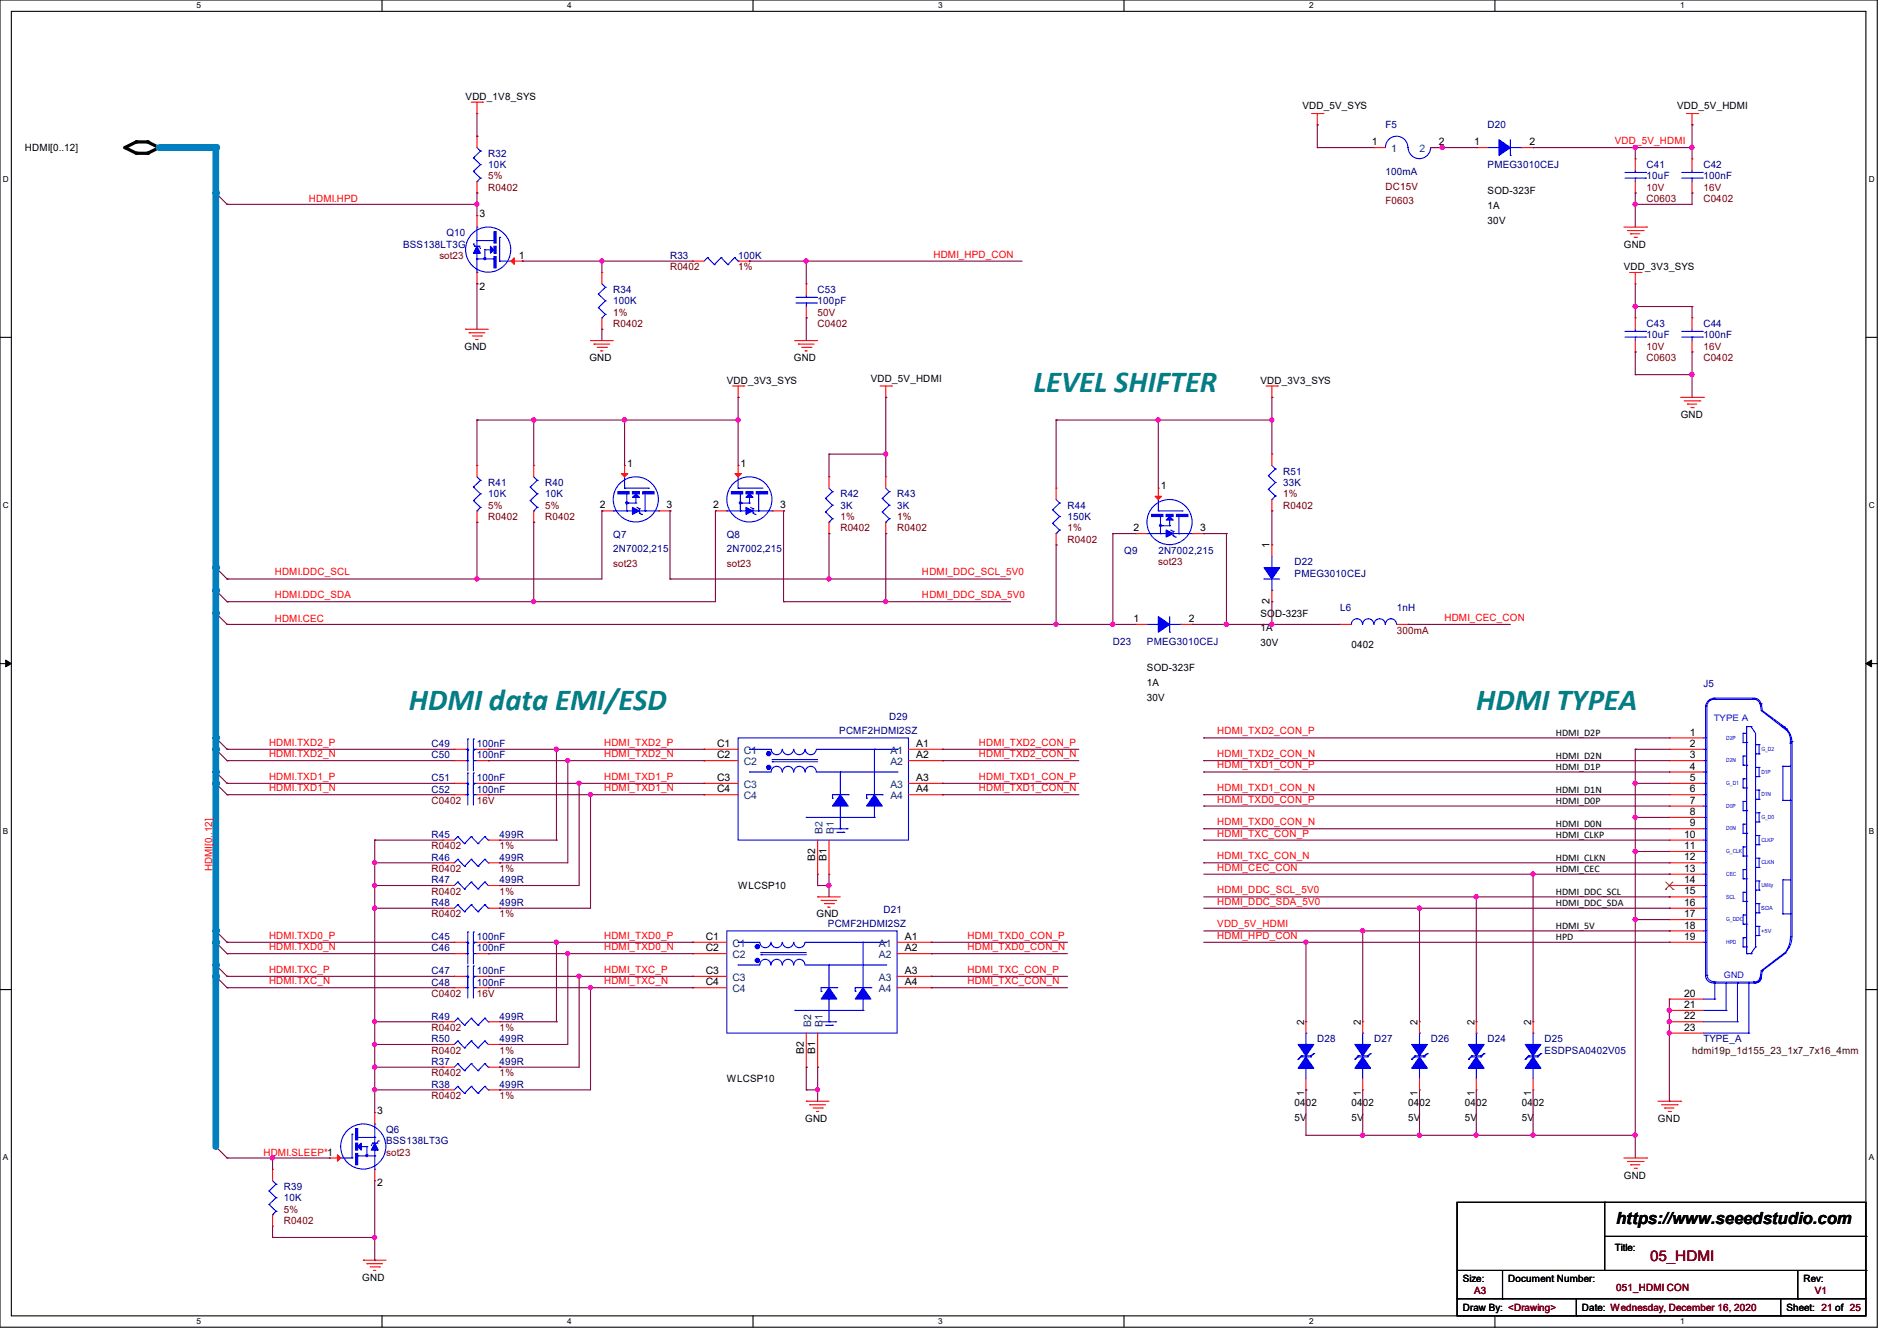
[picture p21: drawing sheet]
<svg xmlns="http://www.w3.org/2000/svg" width="297mm" height="210mm" viewBox="0 0 297 210" stroke-linecap="round" stroke-linejoin="round" font-family="sans-serif">
<defs><g id="words">
<g font-size="4.8" fill="#008080">
<text x="161.8" y="61.5">LEVEL SHIFTER</text>
<text x="64" y="111.3">HDMI data EMI/ESD</text>
<text x="231.1" y="111.3">HDMI TYPEA</text>
</g>
<text font-size="2.6" x="253" y="191.8">https://www.seeedstudio.com</text>
<text font-size="2.3" fill="#800000" x="258.4" y="197.5">05_HDMI</text>
<g font-size="1.6">
<text x="72.9" y="15.7">VDD_1V8_SYS</text>
<text x="203.9" y="17.1">VDD_5V_SYS</text>
<text x="262.6" y="17.1">VDD_5V_HDMI</text>
<text x="3.9" y="23.7">HDMI[0..12]</text>
<text x="214.8" y="22.7">1</text>
<text x="225.3" y="22.7">2</text>
<text x="230.8" y="22.7">1</text>
<text x="239.5" y="22.7">2</text>
<text x="75.1" y="34">3</text>
<text x="232.9" y="30.4">SOD-323F</text>
<text x="232.9" y="32.7">1A</text>
<text x="232.9" y="35.1">30V</text>
<text x="81.2" y="40.5">1</text>
<text x="254.3" y="38.8">GND</text>
<text x="75.1" y="45.3">2</text>
<text x="254.3" y="42.3">VDD_3V3_SYS</text>
<text x="72.7" y="54.8">GND</text>
<text x="92.3" y="56.6">GND</text>
<text x="124.3" y="56.6">GND</text>
<text x="136.4" y="59.8">VDD_5V_HDMI</text>
<text x="113.8" y="60.1">VDD_3V3_SYS</text>
<text x="197.4" y="60.1">VDD_3V3_SYS</text>
<text x="263.1" y="65.4">GND</text>
<text x="98.2" y="73.1">1</text>
<text x="115.9" y="73.1">1</text>
<text x="181.7" y="76.6">1</text>
<text x="93.9" y="79.6">2</text>
<text x="104.3" y="79.6">3</text>
<text x="111.7" y="79.6">2</text>
<text x="122.1" y="79.6">3</text>
<text x="177.5" y="83.2">2</text>
<text x="187.9" y="83.2">3</text>
<text x="198.8" y="85.9" transform="rotate(-90 198.8 85.9)">1</text>
<text x="198.8" y="94.6" transform="rotate(-90 198.8 94.6)">2</text>
<text x="177.5" y="97.4">1</text>
<text x="186.1" y="97.4">2</text>
<text x="197.4" y="96.6">SOD-323F</text>
<text x="197.4" y="98.9">1A</text>
<text x="197.4" y="101.2">30V</text>
<text x="211.6" y="101.6">0402</text>
<text x="179.6" y="105.1">SOD-323F</text>
<text x="179.6" y="107.4">1A</text>
<text x="179.6" y="109.7">30V</text>
<text x="112.3" y="117">C1</text>
<text x="112.3" y="118.7">C2</text>
<text x="143.5" y="117">A1</text>
<text x="143.5" y="118.7">A2</text>
<text x="243.6" y="115.3">HDMI_D2P</text>
<text x="243.6" y="118.8">HDMI_D2N</text>
<text x="264.6" y="115.2">1</text>
<text x="264.6" y="117">2</text>
<text x="264.6" y="118.7">3</text>
<text x="112.3" y="122.3">C3</text>
<text x="112.3" y="124.1">C4</text>
<text x="143.5" y="122.3">A3</text>
<text x="143.5" y="124.1">A4</text>
<text x="243.6" y="124.2">HDMI_D1N</text>
<text x="243.6" y="125.9">HDMI_D0P</text>
<text x="243.6" y="120.6">HDMI_D1P</text>
<text x="264.6" y="120.5">4</text>
<text x="264.6" y="122.3">5</text>
<text x="264.6" y="124.1">6</text>
<text x="264.6" y="125.9">7</text>
<text x="243.6" y="131.3">HDMI_CLKP</text>
<text x="243.6" y="129.5">HDMI_D0N</text>
<text x="263.7" y="131.2">10</text>
<text x="264.6" y="127.6">8</text>
<text x="264.6" y="129.4">9</text>
<text x="127.6" y="134.8" transform="rotate(-90 127.6 134.8)">B2</text>
<text x="129.4" y="134.8" transform="rotate(-90 129.4 134.8)">B1</text>
<text x="243.6" y="134.8">HDMI_CLKN</text>
<text x="243.6" y="136.6">HDMI_CEC</text>
<text x="263.7" y="133">11</text>
<text x="263.7" y="134.7">12</text>
<text x="263.7" y="136.5">13</text>
<text x="115.6" y="139.2">WLCSP10</text>
<text x="127.8" y="143.7">GND</text>
<text x="243.6" y="140.2">HDMI_DDC_SCL</text>
<text x="243.6" y="141.9">HDMI_DDC_SDA</text>
<text x="263.7" y="138.3">14</text>
<text x="263.7" y="140.1">15</text>
<text x="263.7" y="141.9">16</text>
<text x="263.7" y="143.6">17</text>
<text x="110.5" y="147.2">C1</text>
<text x="110.5" y="149">C2</text>
<text x="141.7" y="147.2">A1</text>
<text x="141.7" y="149">A2</text>
<text x="243.6" y="147.3">HPD</text>
<text x="243.6" y="145.5">HDMI_5V</text>
<text x="263.7" y="145.4">18</text>
<text x="263.7" y="147.2">19</text>
<text x="110.5" y="152.5">C3</text>
<text x="110.5" y="154.3">C4</text>
<text x="141.7" y="152.5">A3</text>
<text x="141.7" y="154.3">A4</text>
<text x="204.2" y="160.6" transform="rotate(-90 204.2 160.6)">2</text>
<text x="213.1" y="160.6" transform="rotate(-90 213.1 160.6)">2</text>
<text x="221.9" y="160.6" transform="rotate(-90 221.9 160.6)">2</text>
<text x="230.8" y="160.6" transform="rotate(-90 230.8 160.6)">2</text>
<text x="239.7" y="160.6" transform="rotate(-90 239.7 160.6)">2</text>
<text x="263.7" y="156.1">20</text>
<text x="263.7" y="157.9">21</text>
<text x="263.7" y="159.6">22</text>
<text x="263.7" y="161.4">23</text>
<text x="125.9" y="165" transform="rotate(-90 125.9 165)">B2</text>
<text x="127.6" y="165" transform="rotate(-90 127.6 165)">B1</text>
<text x="113.8" y="169.5">WLCSP10</text>
<text x="202.7" y="173.2">0402</text>
<text x="204.2" y="171.6" transform="rotate(-90 204.2 171.6)">1</text>
<text x="211.6" y="173.2">0402</text>
<text x="213.1" y="171.6" transform="rotate(-90 213.1 171.6)">1</text>
<text x="220.5" y="173.2">0402</text>
<text x="221.9" y="171.6" transform="rotate(-90 221.9 171.6)">1</text>
<text x="229.4" y="173.2">0402</text>
<text x="230.8" y="171.6" transform="rotate(-90 230.8 171.6)">1</text>
<text x="238.3" y="173.2">0402</text>
<text x="239.7" y="171.6" transform="rotate(-90 239.7 171.6)">1</text>
<text x="59.1" y="174.4">3</text>
<text x="126.1" y="175.7">GND</text>
<text x="202.7" y="175.5">5V</text>
<text x="211.6" y="175.5">5V</text>
<text x="220.5" y="175.5">5V</text>
<text x="229.4" y="175.5">5V</text>
<text x="238.3" y="175.5">5V</text>
<text x="259.6" y="175.7">GND</text>
<text x="59.1" y="185.8">2</text>
<text x="254.3" y="184.6">GND</text>
<text x="252.8" y="196">Title:</text>
<text x="56.7" y="200.6">GND</text>
<text x="229" y="200.7">Size:</text>
<text x="236.1" y="200.7">Document Number:</text>
<text x="282.4" y="200.7">Rev:</text>
<text x="229" y="205.4">Draw By: &lt;Drawing&gt;</text>
<text x="247.7" y="205.4">Date: Wednesday, December 16, 2020</text>
<text x="279.7" y="205.4">Sheet: 21 of 25</text>
</g>
<g font-size="1.6" fill="#000080">
<text x="216.9" y="20.1">F5</text>
<text x="232.9" y="20.1">D20</text>
<text x="76.5" y="24.6">R32</text>
<text x="76.5" y="26.3">10K</text>
<text x="216.9" y="27.4">100mA</text>
<text x="232.9" y="26.3">PMEG3010CEJ</text>
<text x="257.8" y="26.3">C41</text>
<text x="257.8" y="28.1">10uF</text>
<text x="266.7" y="26.3">C42</text>
<text x="266.7" y="28.1">100nF</text>
<text x="63.1" y="38.8">BSS138LT3G</text>
<text x="69.9" y="37">Q10</text>
<text x="104.9" y="40.6">R33</text>
<text x="115.6" y="40.6">100K</text>
<text x="96" y="45.9">R34</text>
<text x="96" y="47.7">100K</text>
<text x="128" y="45.9">C53</text>
<text x="128" y="47.7">100pF</text>
<text x="257.8" y="51.2">C43</text>
<text x="257.8" y="53">10uF</text>
<text x="266.7" y="51.2">C44</text>
<text x="266.7" y="53">100nF</text>
<text x="76.5" y="76.1">R41</text>
<text x="76.5" y="77.9">10K</text>
<text x="85.3" y="76.1">R40</text>
<text x="85.3" y="77.9">10K</text>
<text x="131.6" y="77.9">R42</text>
<text x="140.5" y="77.9">R43</text>
<text x="200.9" y="74.3">R51</text>
<text x="200.9" y="76.1">33K</text>
<text x="131.6" y="79.7">3K</text>
<text x="140.5" y="79.7">3K</text>
<text x="167.1" y="79.7">R44</text>
<text x="167.1" y="81.4">150K</text>
<text x="96" y="84.3">Q7</text>
<text x="96" y="86.4">2N7002,215</text>
<text x="113.8" y="84.3">Q8</text>
<text x="113.8" y="86.4">2N7002,215</text>
<text x="176" y="86.8">Q9</text>
<text x="181.4" y="86.8">2N7002,215</text>
<text x="202.7" y="88.6">D22</text>
<text x="202.7" y="90.3">PMEG3010CEJ</text>
<text x="209.8" y="95.7">L6</text>
<text x="218.7" y="95.7">1nH</text>
<text x="174.2" y="101">D23</text>
<text x="179.6" y="101">PMEG3010CEJ</text>
<text x="266.7" y="107.6">J5</text>
<text x="139.2" y="112.7">D29</text>
<text x="67.6" y="117">C49</text>
<text x="67.6" y="118.8">C50</text>
<text x="74.7" y="117">100nF</text>
<text x="74.7" y="118.8">100nF</text>
<text x="131.4" y="114.9">PCMF2HDMI2SZ</text>
<text x="67.6" y="122.3">C51</text>
<text x="67.6" y="124.1">C52</text>
<text x="74.7" y="122.3">100nF</text>
<text x="74.7" y="124.1">100nF</text>
<text x="67.6" y="131.2">R45</text>
<text x="78.2" y="131.2">499R</text>
<text x="67.6" y="134.8">R46</text>
<text x="78.2" y="134.8">499R</text>
<text x="67.6" y="138.3">R47</text>
<text x="67.6" y="141.9">R48</text>
<text x="78.2" y="138.3">499R</text>
<text x="78.2" y="141.9">499R</text>
<text x="138.3" y="143">D21</text>
<text x="67.6" y="149">C46</text>
<text x="67.6" y="147.2">C45</text>
<text x="74.7" y="149">100nF</text>
<text x="74.7" y="147.2">100nF</text>
<text x="129.6" y="145.1">PCMF2HDMI2SZ</text>
<text x="67.6" y="154.3">C48</text>
<text x="67.6" y="152.6">C47</text>
<text x="74.7" y="154.3">100nF</text>
<text x="74.7" y="152.6">100nF</text>
<text x="67.6" y="159.7">R49</text>
<text x="78.2" y="159.7">499R</text>
<text x="67.6" y="163.2">R50</text>
<text x="67.6" y="166.8">R37</text>
<text x="78.2" y="163.2">499R</text>
<text x="78.2" y="166.8">499R</text>
<text x="206.2" y="163.2">D28</text>
<text x="215.1" y="163.2">D27</text>
<text x="224" y="163.2">D26</text>
<text x="232.9" y="163.2">D24</text>
<text x="241.8" y="163.2">D25</text>
<text x="241.8" y="165">ESDPSA0402V05</text>
<text x="266.7" y="163.2">TYPE_A</text>
<text x="67.6" y="170.3">R38</text>
<text x="78.2" y="170.3">499R</text>
<text x="60.5" y="177.5">Q6</text>
<text x="60.5" y="179.2">BSS138LT3G</text>
<text x="44.4" y="186.3">R39</text>
<text x="44.4" y="188.1">10K</text>
</g>
<g font-size="1.6" fill="#004080">
<text x="217.8" y="23.8">1</text>
<text x="222.2" y="23.8">2</text>
<text x="116.5" y="118.1">C1</text>
<text x="116.5" y="119.8">C2</text>
<text x="139.4" y="118.1">A1</text>
<text x="139.4" y="119.8">A2</text>
<text x="116.5" y="123.4">C3</text>
<text x="116.5" y="125.2">C4</text>
<text x="139.4" y="123.4">A3</text>
<text x="139.4" y="125.2">A4</text>
<text x="128.8" y="130.7" transform="rotate(-90 128.8 130.7)">B2</text>
<text x="130.6" y="130.7" transform="rotate(-90 130.6 130.7)">B1</text>
<text x="114.7" y="148.3">C1</text>
<text x="137.6" y="148.3">A1</text>
<text x="114.7" y="150.1">C2</text>
<text x="114.7" y="153.6">C3</text>
<text x="114.7" y="155.4">C4</text>
<text x="137.6" y="150.1">A2</text>
<text x="137.6" y="153.6">A3</text>
<text x="137.6" y="155.4">A4</text>
<text x="127" y="160.9" transform="rotate(-90 127 160.9)">B2</text>
<text x="128.8" y="160.9" transform="rotate(-90 128.8 160.9)">B1</text>
</g>
<g font-size="1.6" fill="#f00">
<text x="252.8" y="22.6">VDD_5V_HDMI</text>
<text x="48.3" y="31.7">HDMI.HPD</text>
<text x="146.1" y="40.3">HDMI_HPD_CON</text>
<text x="43" y="90.1">HDMI.DDC_SCL</text>
<text x="43" y="93.7">HDMI.DDC_SDA</text>
<text x="144.4" y="90.1">HDMI_DDC_SCL_5V0</text>
<text x="144.4" y="93.7">HDMI_DDC_SDA_5V0</text>
<text x="43" y="97.4">HDMI.CEC</text>
<text x="226.1" y="97.2">HDMI_CEC_CON</text>
<text x="42.1" y="116.8">HDMI.TXD2_P</text>
<text x="42.1" y="118.6">HDMI.TXD2_N</text>
<text x="94.6" y="116.8">HDMI_TXD2_P</text>
<text x="94.6" y="118.6">HDMI_TXD2_N</text>
<text x="153.2" y="116.8">HDMI_TXD2_CON_P</text>
<text x="153.2" y="118.6">HDMI_TXD2_CON_N</text>
<text x="190.6" y="115">HDMI_TXD2_CON_P</text>
<text x="190.6" y="118.6">HDMI_TXD2_CON_N</text>
<text x="42.1" y="122.1">HDMI.TXD1_P</text>
<text x="42.1" y="123.9">HDMI.TXD1_N</text>
<text x="94.6" y="122.1">HDMI_TXD1_P</text>
<text x="94.6" y="123.9">HDMI_TXD1_N</text>
<text x="153.2" y="122.1">HDMI_TXD1_CON_P</text>
<text x="153.2" y="123.9">HDMI_TXD1_CON_N</text>
<text x="190.6" y="120.4">HDMI_TXD1_CON_P</text>
<text x="190.6" y="123.9">HDMI_TXD1_CON_N</text>
<text x="190.6" y="125.7">HDMI_TXD0_CON_P</text>
<text x="190.6" y="129.2">HDMI_TXD0_CON_N</text>
<text x="190.6" y="131">HDMI_TXC_CON_P</text>
<text x="33.2" y="136.4" transform="rotate(-90 33.2 136.4)">HDMI[0..12]</text>
<text x="190.6" y="134.6">HDMI_TXC_CON_N</text>
<text x="190.6" y="136.4">HDMI_CEC_CON</text>
<text x="190.6" y="139.9">HDMI_DDC_SCL_5V0</text>
<text x="190.6" y="141.7">HDMI_DDC_SDA_5V0</text>
<text x="42.1" y="147">HDMI.TXD0_P</text>
<text x="42.1" y="148.8">HDMI.TXD0_N</text>
<text x="94.6" y="147">HDMI_TXD0_P</text>
<text x="94.6" y="148.8">HDMI_TXD0_N</text>
<text x="151.5" y="147">HDMI_TXD0_CON_P</text>
<text x="151.5" y="148.8">HDMI_TXD0_CON_N</text>
<text x="190.6" y="145.2">VDD_5V_HDMI</text>
<text x="190.6" y="147">HDMI_HPD_CON</text>
<text x="42.1" y="152.4">HDMI.TXC_P</text>
<text x="42.1" y="154.1">HDMI.TXC_N</text>
<text x="94.6" y="152.4">HDMI_TXC_P</text>
<text x="94.6" y="154.1">HDMI_TXC_N</text>
<text x="151.5" y="152.4">HDMI_TXC_CON_P</text>
<text x="151.5" y="154.1">HDMI_TXC_CON_N</text>
<text x="41.2" y="181">HDMI.SLEEP*1</text>
</g>
<g font-size="1.6" fill="#800000">
<text x="76.5" y="28.1">5%</text>
<text x="76.5" y="29.9">R0402</text>
<text x="216.9" y="29.7">DC15V</text>
<text x="257.8" y="29.9">10V</text>
<text x="266.7" y="29.9">16V</text>
<text x="216.9" y="32">F0603</text>
<text x="257.8" y="31.7">C0603</text>
<text x="266.7" y="31.7">C0402</text>
<text x="68.8" y="40.6">sot23</text>
<text x="104.9" y="42.3">R0402</text>
<text x="115.6" y="42.3">1%</text>
<text x="96" y="49.4">1%</text>
<text x="96" y="51.2">R0402</text>
<text x="128" y="51.2">C0402</text>
<text x="128" y="49.4">50V</text>
<text x="257.8" y="56.6">C0603</text>
<text x="257.8" y="54.8">10V</text>
<text x="266.7" y="56.6">C0402</text>
<text x="266.7" y="54.8">16V</text>
<text x="200.9" y="77.9">1%</text>
<text x="76.5" y="79.7">5%</text>
<text x="76.5" y="81.4">R0402</text>
<text x="85.3" y="79.7">5%</text>
<text x="85.3" y="81.4">R0402</text>
<text x="131.6" y="81.4">1%</text>
<text x="131.6" y="83.2">R0402</text>
<text x="140.5" y="81.4">1%</text>
<text x="140.5" y="83.2">R0402</text>
<text x="167.1" y="83.2">1%</text>
<text x="200.9" y="79.7">R0402</text>
<text x="96" y="88.7">sot23</text>
<text x="113.8" y="88.7">sot23</text>
<text x="167.1" y="85">R0402</text>
<text x="181.4" y="88.6">sot23</text>
<text x="218.7" y="99.2">300mA</text>
<text x="67.6" y="125.9">C0402</text>
<text x="74.7" y="125.9">16V</text>
<text x="67.6" y="133">R0402</text>
<text x="67.6" y="136.6">R0402</text>
<text x="78.2" y="133">1%</text>
<text x="78.2" y="136.6">1%</text>
<text x="67.6" y="140.1">R0402</text>
<text x="67.6" y="143.7">R0402</text>
<text x="78.2" y="140.1">1%</text>
<text x="78.2" y="143.7">1%</text>
<text x="67.6" y="161.5">R0402</text>
<text x="67.6" y="156.1">C0402</text>
<text x="74.7" y="156.1">16V</text>
<text x="78.2" y="161.5">1%</text>
<text x="67.6" y="165">R0402</text>
<text x="78.2" y="165">1%</text>
<text x="67.6" y="172.1">R0402</text>
<text x="67.6" y="168.6">R0402</text>
<text x="78.2" y="172.1">1%</text>
<text x="78.2" y="168.6">1%</text>
<text x="60.5" y="181">sot23</text>
<text x="44.4" y="189.9">5%</text>
<text x="44.4" y="191.7">R0402</text>
<text x="230.8" y="202.7">A3</text>
<text x="253" y="202.2">051_HDMI CON</text>
<text x="284.1" y="202.7">V1</text>
</g>
<text font-size="1.6" fill="#400000" x="264.9" y="165">hdmi19p_1d155_23_1x7_7x16_4mm</text>
<g font-size="1.4" fill="#00f">
<text x="268.3" y="113">TYPE A</text>
<text x="269.9" y="153.2">GND</text>
</g>
<g font-size="1.3">
<text x="30.8" y="1.3">5</text>
<text x="88.8" y="1.3">4</text>
<text x="146.9" y="1.3">3</text>
<text x="205" y="1.3">2</text>
<text x="263.1" y="1.3">1</text>
<text x=".5" y="28.4">D</text>
<text x="292.6" y="28.4">D</text>
<text x=".5" y="79.5">C</text>
<text x="292.6" y="79.5">C</text>
<text x=".5" y="130.6">B</text>
<text x="292.6" y="130.6">B</text>
<text x=".5" y="181.7">A</text>
<text x="292.6" y="181.7">A</text>
<text x="30.8" y="207.4">5</text>
<text x="88.8" y="207.4">4</text>
<text x="146.9" y="207.4">3</text>
<text x="205" y="207.4">2</text>
<text x="263.1" y="207.4">1</text>
</g>
<g font-size=".9" fill="#00f">
<text x="270.3" y="115.8">D2P</text>
<text x="270.3" y="119.4">D2N</text>
<text x="275.8" y="117.6">G_D2</text>
<text x="270.3" y="122.9">G_D1</text>
<text x="275.8" y="124.7">D1N</text>
<text x="275.8" y="121.2">D1P</text>
<text x="270.3" y="126.5">D0P</text>
<text x="270.3" y="130">D0N</text>
<text x="275.8" y="128.3">G_D0</text>
<text x="275.8" y="131.8">CLKP</text>
<text x="270.3" y="133.6">G_CLK</text>
<text x="270.3" y="137.2">CEC</text>
<text x="275.8" y="135.4">CLKN</text>
<text x="270.3" y="140.7">SCL</text>
<text x="275.8" y="142.5">SDA</text>
<text x="275.8" y="138.9">Utility</text>
<text x="270.3" y="144.3">G_DDC</text>
<text x="270.3" y="147.8">HPD</text>
<text x="275.8" y="146">+5V</text>
</g>
</g></defs>
<path d="M0 0h293.9v207.9h-293.9zM1.8 1.8h290.3v204.3h-290.3z" fill="none" stroke="#000" stroke-width=".17"/>
<g fill="#fff">
<path d="M30.8 .2h.7v1.4h-.7z"/>
<path d="M30.8 206.2h.7v1.4h-.7z"/>
</g>
<path d="M59.8 0v1.8M59.8 206.1v1.8" fill="none" stroke="#000" stroke-width=".17"/>
<g fill="#fff">
<path d="M88.8 .2h.7v1.4h-.7z"/>
<path d="M88.8 206.2h.7v1.4h-.7z"/>
</g>
<path d="M117.9 0v1.8M117.9 206.1v1.8" fill="none" stroke="#000" stroke-width=".17"/>
<g fill="#fff">
<path d="M146.9 .2h.7v1.4h-.7z"/>
<path d="M146.9 206.2h.7v1.4h-.7z"/>
</g>
<path d="M176 0v1.8M176 206.1v1.8" fill="none" stroke="#000" stroke-width=".17"/>
<g fill="#fff">
<path d="M205 .2h.7v1.4h-.7z"/>
<path d="M205 206.2h.7v1.4h-.7z"/>
</g>
<path d="M234.1 0v1.8M234.1 206.1v1.8" fill="none" stroke="#000" stroke-width=".17"/>
<g fill="#fff">
<path d="M263.1 .2h.6v1.4h-.6z"/>
<path d="M263.1 206.2h.6v1.4h-.6z"/>
<path d="M.5 27.3h.9v1.4h-.9z"/>
<path d="M292.6 27.3h.9v1.4h-.9z"/>
<path d="M.5 78.4h.9v1.4h-.9z"/>
<path d="M292.6 78.4h.9v1.4h-.9z"/>
</g>
<path d="M0 52.8h1.8M292.1 52.8h1.8" fill="none" stroke="#000" stroke-width=".17"/>
<g fill="#fff">
<path d="M.5 129.5h.8v1.4h-.8z"/>
<path d="M292.6 129.5h.8v1.4h-.8z"/>
</g>
<path d="M0 103.9h1.8M292.1 103.9h1.8" fill="none" stroke="#000" stroke-width=".17"/>
<path d="M.9 103.4l.9 .5-.9 .5zM292.1 103.9l.9-.5v1z" fill="#000" stroke="#000" stroke-width=".16"/>
<g fill="#fff">
<path d="M.5 180.5h.8v1.4h-.8z"/>
<path d="M292.6 180.5h.8v1.4h-.8z"/>
</g>
<g fill="none" stroke="#000" stroke-width=".17">
<path d="M0 155h1.8M292.1 155h1.8M228.1 188.3h64v17.8h-64zM228.1 199h64M235.2 199v4.4M251.2 188.3h.1M251.2 188.3v10.7M251.2 193.6h40.9M281.5 199v4.4M292.1 199h.1M292.1 193.6h.1M228.1 203.4h.1"/>
<path d="M228.1 203.4h64M235.2 203.4h.1M246.8 206.1h.1M246.8 203.4v2.7M278.8 206.1h.1M278.8 203.4v2.7M281.5 203.4h.1"/>
</g>
<path d="M19.6 23.1l1.7-.9h1.8l1.8 .9-1.8 .9h-1.8z" fill="none" stroke="#000" stroke-width=".51"/>
<g fill="#000">
<circle cx="19.6" cy="23.1" r=".25"/>
<circle cx="21.3" cy="22.2" r=".25"/>
<circle cx="21.3" cy="24" r=".25"/>
<circle cx="23.1" cy="22.2" r=".25"/>
<circle cx="23.1" cy="24" r=".25"/>
<circle cx="24.9" cy="23.1" r=".25"/>
</g>
<g fill="none" stroke="#f00" stroke-width=".17">
<path d="M73.8 16h1.8M74.7 17.8h.1M74.7 16v1.8M75.6 16h.1M205.4 17.8h1.7M206.2 19.6h.1M206.2 17.8v1.8M207.1 17.8h.1M264 17.8h1.8M264.9 19.6h.1M264.9 17.8v1.8M265.8 17.8h.1"/>
<path d="M74.7 21.3h.1M74.7 30.2h.1M74.7 33.8h.1M74.7 21.3v1.8M74.7 28.4v1.8M74.7 33.8v1.8M215.1 23.1h.1M215.1 23.1h1.8M224 23.1h1.8M225.8 23.1h.1M231.1 23.1h.1M231.1 23.1h1.8"/>
<path d="M238.3 23.1h1.7M240 23.1h.1M254.3 35.6h3.5M254.8 36.1h2.5M255.3 36.6h.1M255.3 36.6h1.5M255.9 37.2h.3M256 24.9h.1M256 30.2h.1M256 24.9v1.8M256 28.4v1.8M256.2 37.2h.1"/>
<path d="M257.3 36.1h.1M257.8 35.6h.1M264.9 24.9h.1M264.9 30.2h.1M264.9 24.9v1.8M264.9 28.4v1.8M72.9 51.6h.1M72.9 51.6h3.6M73.4 52.1h.1M73.4 52.1h2.5M74 52.6h1.4M74.5 53.2h.1"/>
<path d="M74.5 53.2h.3M74.7 44.4h.1M74.7 42.7v1.7M75.4 52.6h.1M80 40.9h1.8M81.8 40.9h.1M92.5 53.3h.1M92.5 53.3h3.5M93 53.9h.1M93 53.9h2.5M93.5 54.4h1.5M94.1 54.9h.1"/>
<path d="M94.1 54.9h.3M94.2 42.7h.1M94.2 51.6h.1M94.2 42.7v1.7M94.2 49.8v1.8M95 54.4h.1M108.5 40.9h.1M108.5 40.9h1.7M115.6 40.9h1.7M117.3 40.9h.1M124.5 53.3h.1M124.5 53.3h3.5"/>
<path d="M125 53.9h.1M125 53.9h2.5M125.5 54.4h1.5M126.1 54.9h.1M126.1 54.9h.3M126.2 44.4h.1M126.2 49.8h.1M126.2 44.4v1.8M126.2 48v1.8M127 54.4h.1M255.1 42.7h1.8M256 44.4h.1"/>
<path d="M256 49.8h.1M256 55.1h.1M256 42.7v1.7M256 49.8v1.8M256 53.3v1.8M256.9 42.7h.1M264.9 49.8h.1M264.9 55.1h.1M264.9 49.8v1.8M264.9 53.3v1.8M74.7 72.9h.1M74.7 72.9v1.8"/>
<path d="M83.6 72.9h.1M83.6 72.9v1.8M97.8 72.9h.1M97.8 72.9v1.8M114.7 60.5h1.8M115.6 62.2h.1M115.6 72.9h.1M115.6 60.5v1.7M115.6 72.9v1.8M116.5 60.5h.1M129.8 74.7h.1M129.8 74.7v1.8"/>
<path d="M137.8 60.5h1.8M138.7 62.2h.1M138.7 74.7h.1M138.7 60.5v1.7M138.7 74.7v1.8M139.6 60.5h.1M165.4 76.5h.1M165.4 76.5v1.7M181.4 76.5h.1M181.4 76.5v1.7M198.2 60.5h1.8M199.1 62.2h.1"/>
<path d="M199.1 71.1h.1M199.1 60.5v1.7M199.1 71.1v1.8M199.1 78.2v1.8M200 60.5h.1M263.1 62.2h3.6M263.7 62.8h2.4M264.2 63.3h.1M264.2 63.3h1.4M264.8 63.8h.3M265.1 63.8h.1M266.1 62.8h.1"/>
<path d="M266.7 62.2h.1M74.7 81.8h.1M74.7 80v1.8M83.6 81.8h.1M83.6 80v1.8M94.2 80h.1M94.2 80h1.8M103.1 80h1.8M104.9 80h.1M112 80h.1M112 80h1.8M120.9 80h1.8"/>
<path d="M122.7 80h.1M129.8 83.6h.1M129.8 81.8v1.8M138.7 83.6h.1M138.7 81.8v1.8M165.4 85.3h.1M165.4 83.6v1.7M177.8 83.6h.1M177.8 97.8h.1M177.8 83.6h1.8M177.8 97.8h1.8M184.9 97.8h1.8"/>
<path d="M186.7 97.8h.1M186.7 83.6h1.8M188.5 83.6h.1M199.1 85.3h.1M199.1 94.2h.1M199.1 80h.1M199.1 85.3v1.8M199.1 92.5v1.7M209.8 97.8h.1M209.8 97.8h1.8M218.7 97.8h1.8M220.5 97.8h.1"/>
<path d="M71.1 117.3h.1M71.1 119.1h.1M71.1 117.3h1.8M71.1 119.1h1.8M74.7 117.3h1.8M74.7 119.1h1.8M76.5 117.3h.1M76.5 119.1h.1M110.2 117.3h.1M110.2 119.1h.1M110.2 117.3h5.4M110.2 119.1h5.4"/>
<path d="M142.2 117.3h5.4M142.2 119.1h5.4M147.6 117.3h.1M147.6 119.1h.1M261.4 115.6h.1M261.4 117.3h.1M261.4 119.1h.1M261.4 115.6h5.3M261.4 117.3h5.3M261.4 119.1h5.3M69.3 138.7h.1M69.3 131.6h.1"/>
<path d="M69.3 135.1h.1M69.3 131.6h1.8M69.3 135.1h1.8M69.3 138.7h1.8M71.1 122.7h.1M71.1 124.5h.1M71.1 122.7h1.8M71.1 124.5h1.8M74.7 122.7h1.8M74.7 124.5h1.8M76.5 122.7h.1M76.5 124.5h.1"/>
<path d="M76.5 131.6h1.7M76.5 135.1h1.7M76.5 138.7h1.7M78.2 138.7h.1M78.2 131.6h.1M78.2 135.1h.1M110.2 122.7h.1M110.2 124.5h.1M110.2 122.7h5.4M110.2 124.5h5.4M128 136.9h.1M128 131.6v5.3"/>
<path d="M129.8 136.9h.1M129.8 131.6v5.3M142.2 122.7h5.4M142.2 124.5h5.4M147.6 122.7h.1M147.6 124.5h.1M261.4 120.9h.1M261.4 122.7h.1M261.4 124.5h.1M261.4 126.2h.1M261.4 128h.1M261.4 129.8h.1"/>
<path d="M261.4 131.6h.1M261.4 133.3h.1M261.4 135.1h.1M261.4 136.9h.1M261.4 138.7h.1M261.4 120.9h5.3M261.4 122.7h5.3M261.4 124.5h5.3M261.4 126.2h5.3M261.4 128h5.3M261.4 129.8h5.3M261.4 131.6h5.3"/>
<path d="M261.4 133.3h5.3M261.4 135.1h5.3M261.4 136.9h5.3M261.4 138.7h5.3M69.3 142.2h.1M69.3 142.2h1.8M71.1 149.4h.1M71.1 154.7h.1M71.1 147.6h.1M71.1 152.9h.1M71.1 147.6h1.8M71.1 149.4h1.8"/>
<path d="M71.1 154.7h1.8M71.1 152.9h1.8M74.7 147.6h1.8M74.7 149.4h1.8M74.7 154.7h1.8M74.7 152.9h1.8M76.5 149.4h.1M76.5 154.7h.1M76.5 147.6h.1M76.5 152.9h.1M76.5 142.2h1.7M78.2 142.2h.1"/>
<path d="M108.5 147.6h.1M108.5 149.4h.1M108.5 152.9h.1M108.5 154.7h.1M108.5 147.6h5.3M108.5 149.4h5.3M108.5 154.7h5.3M108.5 152.9h5.3M128 140.5h.1M128 140.5h3.6M128.6 141h.1M128.6 141h2.4"/>
<path d="M129.1 141.5h1.4M129.6 142.1h.1M129.6 142.1h.4M130.5 141.5h.1M140.5 147.6h5.3M140.5 149.4h5.3M140.5 154.7h5.3M140.5 152.9h5.3M145.8 147.6h.1M145.8 149.4h.1M145.8 152.9h.1M145.8 154.7h.1"/>
<path d="M261.4 140.5h.1M261.4 142.2h.1M261.4 144h.1M261.4 145.8h.1M261.4 147.6h.1M261.4 156.5h.1M261.4 158.2h.1M261.4 140.5h5.3M261.4 142.2h5.3M261.4 144h5.3M261.4 145.8h5.3M261.4 147.6h5.3"/>
<path d="M261.4 156.5h5.3M261.4 158.2h5.3M58.7 174.2h.1M58.7 174.2v1.8M69.3 160h.1M69.3 170.7h.1M69.3 163.6h.1M69.3 167.1h.1M69.3 160h1.8M69.3 170.7h1.8M69.3 163.6h1.8M69.3 167.1h1.8"/>
<path d="M76.5 160h1.7M76.5 170.7h1.7M76.5 163.6h1.7M76.5 167.1h1.7M78.2 160h.1M78.2 170.7h.1M78.2 163.6h.1M78.2 167.1h.1M126.2 172.5h.1M126.2 167.1h.1M126.2 172.5h3.6M126.2 161.8v5.3"/>
<path d="M126.8 173h.1M126.8 173h2.4M127.3 173.5h1.4M127.8 174.1h.1M127.8 174.1h.4M128 167.1h.1M128 161.8v5.3M128.7 173.5h.1M204.5 160h.1M204.5 170.7h.1M204.5 160v1.8M204.5 168.9v1.8"/>
<path d="M213.4 160h.1M213.4 170.7h.1M213.4 160v1.8M213.4 168.9v1.8M222.2 160h.1M222.2 170.7h.1M222.2 160v1.8M222.2 168.9v1.8M231.1 160h.1M231.1 170.7h.1M231.1 160v1.8M231.1 168.9v1.8"/>
<path d="M240 160h.1M240 170.7h.1M240 160v1.8M240 168.9v1.8M259.6 172.5h3.5M260.1 173h2.5M260.6 173.5h.1M260.6 173.5h1.5M261.2 174.1h.3M261.4 160h.1M261.4 161.8h.1M261.4 160h5.3"/>
<path d="M261.4 161.8h5.3M261.5 174.1h.1M262.6 173h.1M263.1 172.5h.1M42.7 183.1h.1M42.7 192h.1M42.7 183.1v1.8M42.7 190.2v1.8M51.6 181.4h.1M51.6 181.4h1.7M56.9 197.4h.1M56.9 197.4h3.6"/>
<path d="M57.4 197.9h.1M57.4 197.9h2.5M58 198.4h1.4M58.5 199h.1M58.5 199h.3M58.7 184.9h.1M58.7 183.1v1.8M59.4 198.4h.1M254.3 181.4h3.5M254.8 181.9h2.5M255.3 182.4h.1M255.3 182.4h1.5"/>
<path d="M255.9 183h.3M256.2 183h.1M257.3 181.9h.1M257.8 181.4h.1"/>
</g>
<g fill="none" stroke="#800040" stroke-width=".17">
<path d="M33.8 30.2l1.8 1.8M35.6 32h.1M224 23.1h1.8M225.8 23.1h.1M33.8 92.5l1.8 1.7M33.8 88.9l1.8 1.8M33.8 96l1.8 1.8M35.6 94.2h.1M35.6 90.7h.1M35.6 97.8h.1M33.8 117.3l1.8 1.8M33.8 115.6l1.8 1.7"/>
<path d="M35.6 119.1h.1M35.6 117.3h.1M35.6 117.3h35.5M35.6 119.1h35.5M76.5 117.3h.1M76.5 119.1h.1M76.5 117.3h33.7M76.5 119.1h33.7M87.1 117.3h.1M87.1 117.3v14.3M88.9 119.1h.1M88.9 119.1v16h-10.7"/>
<path d="M110.2 117.3h.1M110.2 119.1h.1M147.6 117.3h.1M147.6 119.1h.1M147.6 117.3h21.3M147.6 119.1h21.3M188.5 115.6h.1M188.5 119.1h.1M188.5 115.6h72.9M188.5 119.1h72.9M256 117.3h.1M256 117.3h5.4"/>
<path d="M256 117.3v64.1M33.8 122.7l1.8 1.8M33.8 120.9l1.8 1.8M35.6 124.5h.1M35.6 122.7h.1M35.6 122.7h35.5M35.6 124.5h35.5M58.7 131.6h.1M58.7 135.1h.1M58.7 138.7h.1M58.7 131.6h10.6M58.7 135.1h10.6"/>
<path d="M58.7 138.7h10.6M58.7 131.6v42.6M76.5 122.7h.1M76.5 124.5h.1M76.5 122.7h33.7M76.5 124.5h33.7M78.2 135.1h.1M78.2 138.7h.1M78.2 131.6h8.9M87.1 131.6h.1M90.7 122.7h.1M90.7 122.7v16h-12.5"/>
<path d="M92.5 124.5h.1M92.5 124.5v17.7h-14.3M110.2 122.7h.1M110.2 124.5h.1M128 138.7h.1M128 138.7h1.8M129.8 138.7h.1M129.8 138.7v1.8M147.6 122.7h.1M147.6 124.5h.1M147.6 122.7h21.3M147.6 124.5h21.3"/>
<path d="M188.5 120.9h.1M188.5 124.5h.1M188.5 126.2h.1M188.5 129.8h.1M188.5 131.6h.1M188.5 135.1h.1M188.5 120.9h72.9M188.5 124.5h72.9M188.5 126.2h72.9M188.5 129.8h72.9M188.5 131.6h72.9M188.5 135.1h72.9"/>
<path d="M188.5 136.9h51.5M240 136.9h.1M256 122.7h.1M256 128h.1M256 133.3h.1M256 122.7h5.4M256 128h5.4M256 133.3h5.4M33.8 152.9l1.8 1.8M33.8 151.1l1.8 1.8M33.8 147.6l1.8 1.8M33.8 145.8l1.8 1.8"/>
<path d="M35.6 154.7h.1M35.6 152.9h.1M35.6 149.4h.1M35.6 147.6h.1M35.6 147.6h35.5M35.6 149.4h35.5M35.6 152.9h35.5M35.6 154.7h35.5M58.7 142.2h.1M58.7 142.2h10.6M76.5 147.6h.1M76.5 149.4h.1"/>
<path d="M76.5 152.9h.1M76.5 154.7h.1M76.5 147.6h32M76.5 149.4h32M76.5 152.9h32M76.5 154.7h32M78.2 142.2h.1M87.1 147.6h.1M87.1 147.6v12.4M88.9 149.4h.1M88.9 149.4v14.2h-10.7M90.7 152.9h.1"/>
<path d="M90.7 152.9v14.2h-12.5M92.5 154.7h.1M92.5 154.7v16h-14.3M108.5 147.6h.1M108.5 149.4h.1M108.5 152.9h.1M108.5 154.7h.1M145.8 147.6h.1M145.8 149.4h.1M145.8 152.9h.1M145.8 154.7h.1M145.8 147.6h21.3"/>
<path d="M145.8 149.4h21.3M145.8 152.9h21.3M145.8 154.7h21.3M188.5 140.5h42.6M188.5 142.2h33.7M188.5 145.8h24.9M188.5 147.6h16M204.5 147.6h.1M213.4 145.8h.1M222.2 142.2h.1M231.1 140.5h.1M256 144h.1"/>
<path d="M256 144h5.4M33.8 179.6l1.8 1.8M58.7 160h.1M58.7 163.6h.1M58.7 167.1h.1M58.7 170.7h.1M58.7 170.7h10.6M58.7 160h10.6M58.7 163.6h10.6M58.7 167.1h10.6M78.2 163.6h.1M78.2 167.1h.1"/>
<path d="M78.2 170.7h.1M78.2 160h8.9M87.1 160h.1M126.2 167.1h.1M126.2 170.7h.1M126.2 167.1v3.6M126.2 170.7h1.8M128 167.1h.1M128 170.7h.1M128 167.1v5.4M204.5 177.8h8.9M213.4 177.8h.1"/>
<path d="M256 177.8h.1M35.6 181.4h.1M35.6 181.4h7.1M42.7 181.4h.1M58.7 193.8h.1M58.7 197.4h.1M58.7 184.9v12.5"/>
</g>
<g fill="none" stroke="#00f" stroke-width=".17">
<path d="M74.1 24.7h.1M74.1 26.8h.1M74.1 38.2h.1M74.1 24.7l1.1 1.1M74.1 26.8l1.1 1.1M74.1 38.2l.2 .4M74.3 38.6h.1M74.3 38.6h.7M74.7 28.4h.1M74.7 37.7h.1M74.7 35.6h.1M74.7 23.1l.5 .6"/>
<path d="M74.7 35.6v3M74.7 39.7v3M74.7 37.7h2.6M75 38.6h.1M75 38.6l.2 .3M75.2 23.7h.1M75.2 25.8h.1M75.2 27.9h.1M75.2 23.7l-1.1 1M75.2 25.8l-1.1 1M75.2 27.9l-.5 .5M75.9 39.1h.1"/>
<path d="M75.9 39.1h.9M75.9 39.1v1.2M78.2 37.2h.1M78.2 37.2v3.7M216.9 23.1a1.76 1.76 0 0 1 1.8-1.8 1.76 1.76 0 0 1 1.7 1.8M220.5 23.1a1.76 1.76 0 0 0 1.7 1.7 1.76 1.76 0 0 0 1.8-1.7M232.9 23.1h1.8M234.7 23.1h.1M236.5 24.3h.1M236.5 21.9v2.4M236.5 23.1h1.8M238.3 23.1h.1"/>
<path d="M254.4 27h3.2M254.4 27.9h3.2M256 27.9h.1M256 27h.1M256 26.7v.3M256 27.9v.5M257.6 27h.1M257.6 27.9h.1M263.3 27h3.2M263.3 27.9h3.2M264.9 27.9h.1M264.9 27h.1"/>
<path d="M264.9 26.7v.3M264.9 27.9v.5M266.5 27h.1M266.5 27.9h.1M74.7 40.6h.1M74.7 42.7h.1M74.7 40.6h1M75.9 40.3h.1M76.1 40.6h1.2M77.3 40.6h.1M78.2 40.9h.1M78.2 40.9h1.8"/>
<path d="M93.7 46.1h.1M93.7 48.2h.1M93.7 46.1l1.1 1M93.7 48.2l1.1 1M94.2 49.8h.1M94.2 44.4l.6 .6M94.8 45h.1M94.8 47.1h.1M94.8 49.2h.1M94.8 45l-1.1 1.1M94.8 47.1l-1.1 1.1M94.8 49.2l-.6 .6"/>
<path d="M110.8 40.3h.1M110.8 40.3l-.6 .6M110.8 40.3l1 1.1M111.8 41.4h.1M112.9 40.3h.1M112.9 40.3l-1.1 1.1M112.9 40.3l1.1 1.1M114 41.4h.1M115 40.3h.1M115 40.3l-1 1.1M115 40.3l.6 .6M115.6 40.9h.1"/>
<path d="M124.6 46.6h3.2M124.6 47.5h3.2M126.2 47.5h.1M126.2 46.6h.1M126.2 46.2v.4M126.2 47.5v.5M127.8 46.6h.1M127.8 47.5h.1M254.4 51.9h3.2M254.4 52.8h3.2M256 52.8h.1M256 51.9h.1"/>
<path d="M256 51.6v.3M256 52.8v.5M257.6 51.9h.1M257.6 52.8h.1M263.3 51.9h3.2M263.3 52.8h3.2M264.9 52.8h.1M264.9 51.9h.1M264.9 51.6v.3M264.9 52.8v.5M266.5 51.9h.1M266.5 52.8h.1"/>
<path d="M74.1 76.3h.1M74.1 78.4h.1M74.1 76.3l1.1 1M74.1 78.4l1.1 1.1M74.7 74.7l.5 .5M75.2 75.2h.1M75.2 77.3h.1M75.2 79.5h.1M75.2 75.2l-1.1 1.1M75.2 77.3l-1.1 1.1M75.2 79.5l-.5 .5M83 76.3h.1"/>
<path d="M83 78.4h.1M83 76.3l1.1 1M83 78.4l1.1 1.1M83.6 74.7l.5 .5M84.1 75.2h.1M84.1 77.3h.1M84.1 79.5h.1M84.1 75.2l-1.1 1.1M84.1 77.3l-1.1 1.1M84.1 79.5l-.5 .5M97.8 76.5h.1M97.8 74.7v1.8"/>
<path d="M97.8 76.5h3.7M98.1 77.3h.1M98.1 77.3v1.3M98.1 79v1M98.3 78.8h.1M98.3 78.8h1.3M99.6 78.8h.1M99.6 77.9v.9M99.7 79.5l.4 .2M100.1 79.7h.1M100.1 79.7v.6M101 77.3v2.7"/>
<path d="M101.5 76.5h.1M115.6 76.5h.1M115.6 76.5h3.7M115.6 74.7v1.8M115.9 77.3h.1M115.9 77.3v1.3M115.9 79v1M116.1 78.8h.1M116.1 78.8h1.2M117.3 78.8h.1M117.3 77.9v.9M117.5 79.5l.4 .2"/>
<path d="M117.9 79.7h.1M117.9 79.7v.6M118.8 77.3v2.7M119.3 76.5h.1M129.2 78.1h.1M129.2 78.1l1.1 1M129.8 76.5l.5 .5M130.3 77h.1M130.3 79.1h.1M130.3 77l-1.1 1.1M130.3 79.1l-1.1 1.1M138.1 78.1h.1"/>
<path d="M138.1 78.1l1.1 1M138.7 76.5l.5 .5M139.2 77h.1M139.2 79.1h.1M139.2 77l-1.1 1.1M139.2 79.1l-1.1 1.1M164.8 79.8h.1M164.8 79.8l1.1 1.1M165.4 78.2l.5 .6M165.9 78.8h.1M165.9 78.8l-1.1 1M181.4 78.2v1.8"/>
<path d="M198.6 74.5h.1M198.6 76.6h.1M198.6 74.5l1.1 1.1M198.6 76.6l1.1 1.1M199.1 78.2h.1M199.1 72.9l.6 .5M199.7 73.4h.1M199.7 75.6h.1M199.7 77.7h.1M199.7 73.4l-1.1 1.1M199.7 75.6l-1.1 1M199.7 77.7l-.6 .5"/>
<path d="M74.7 80h.1M83.6 80h.1M96 80h.1M96 80h3M98.1 80h.1M100.1 80.3h.1M100.1 80h3M100.1 80.3l.4 .3M100.5 80.6h.1M101 80h.1M103.1 80h.1M113.8 80h.1"/>
<path d="M113.8 80h3M115.9 80h.1M117.9 80.3h.1M117.9 80h3M117.9 80.3l.3 .3M118.2 80.6h.1M118.8 80h.1M120.9 80h.1M129.2 80.2h.1M129.2 80.2l1.1 1M129.8 81.8h.1M130.3 81.2h.1"/>
<path d="M130.3 81.2l-.5 .6M138.1 80.2h.1M138.1 80.2l1.1 1M138.7 81.8h.1M139.2 81.2h.1M139.2 81.2l-.5 .6M164.8 82h.1M164.8 82l1.1 1M165.4 83.6h.1M165.9 80.9h.1M165.9 83h.1M165.9 80.9l-1.1 1.1"/>
<path d="M165.9 83l-.5 .6M179.6 83.6h.1M179.6 83.6h3M179.6 97.8h1.8M181.4 80h.1M181.4 97.8h.1M181.4 80h3.7M181.7 80.9h.1M181.7 83.6h.1M181.7 80.9v1.2M181.7 82.5v1.1M181.9 82.3h.1"/>
<path d="M181.9 82.3h1.2M183.1 82.3h.1M183.1 99h.1M183.1 81.4v.9M183.1 96.6v2.4M183.1 97.8h1.8M183.3 83l.4 .2M183.7 83.2h.1M183.7 83.9h.1M183.7 83.6h3M183.7 83.2v.7M183.7 83.9l.3 .2"/>
<path d="M184 84.1h.1M184.6 83.6h.1M184.6 80.9v2.7M184.9 97.8h.1M185.1 80h.1M186.7 83.6h.1M197.9 90.7h.1M197.9 90.7h2.5M199.1 88.9h.1M199.1 92.5h.1M199.1 87.1v1.8M199.1 90.7v1.8"/>
<path d="M211.6 97.8a.87 .87 0 0 1 .8-.9 .87 .87 0 0 1 .9 .9M213.4 97.8a.87 .87 0 0 1 .8-.9 .87 .87 0 0 1 .9 .9M215.1 97.8a.87 .87 0 0 1 .9-.9 .87 .87 0 0 1 .9 .9M216.9 97.8a.87 .87 0 0 1 .9-.9 .87 .87 0 0 1 .9 .9M72.9 119.1h.3M72.9 117.3h.3M73.2 115.7h.1M73.2 117.3h.1M73.2 117.5h.1M73.2 119.1h.1M73.2 115.7v5M74.1 117.3h.1"/>
<path d="M74.1 115.7h.1M74.1 119.1h.1M74.1 117.5h.1M74.1 119.1h.6M74.1 117.3h.6M74.1 115.7v5M115.6 115.6h26.6v16h-26.6zM117.3 117.3h.1M117.3 117.3h3.4a.87 .87 0 0 0 .9 .9 .87 .87 0 0 0 .9-.9M120.9 119h.1M120.9 119.3h.1M120.9 119h7.1"/>
<path d="M120.9 119.3h7.1M122.5 117.3a.87 .87 0 0 0 .9 .9 .87 .87 0 0 0 .8-.9M124.3 117.3a.87 .87 0 0 0 .9 .9 .87 .87 0 0 0 .8-.9M126.1 117.3a.87 .87 0 0 0 .8 .9 .87 .87 0 0 0 .9-.9M127.8 117.3h12.7M136.9 117.3h.1M136.9 117.3v7.2M140.5 117.3h.1M266.7 115.6h.3M266.7 119.1h.3M266.7 117.3h.3M267 115.6h.1"/>
<path d="M267 119.1h.1M267 117.3h.1M267 110.6h.1M267 110.6v42.1a1.13 1.13 0 0 0 1.3 1.2M268.3 109.5h.1M268.3 109.3h.1M268.3 109.4a1.41 1.41 0 0 0-1.3 1.2M268.3 109.5h6.4M268.3 109.3h6.4M268.5 109.5h-.1a1.13 1.13 0 0 0-1.1 1.1v42.1M272.9 119.8h.1M272.9 116.3h.1"/>
<path d="M272.9 114.9h.1M272.9 118.4h.1M272.9 114.9v1.4M272.9 118.4v1.4M272.9 114.9h.6M272.9 116.3h.6M272.9 119.8h.6M272.9 118.4h.6M273.5 116.3h.1M273.5 119.8h.1M273.5 113.8h.1M273.5 113.8v35.6"/>
<path d="M273.5 113.8h.7M274.2 113.8h.1M274.2 113.8l.7 1.1v33.4M274.5 109.4l.1-.1a1.04 1.04 0 0 1 1.1 .9M274.5 109.5h.1a.87 .87 0 0 1 .9 .7M274.9 118.1h.1M274.9 116.6h.5M274.9 118.1h.5M275.4 118.1h.1M275.4 116.6h.1M275.4 116.6v1.5M275.6 110.2h.1"/>
<path d="M275.6 110.2l.2 1.1 3.9 3M275.8 110.2h.1M275.8 110.2l.1 1.1 3.4 2.5M279 113.7a2.64 2.64 0 0 1 1.5 2.8M279 113.8a2.31 2.31 0 0 1 1.3 2.6M279.3 113.8h.1M279.3 113.8l.4 .3M279.7 114.3h.1M279.7 114.1h.1M280.4 116.1v30.6M280.6 116.1h.1M280.6 116.1v30.6"/>
<path d="M71.7 138.1h.1M71.7 131h.1M71.7 134.6h.1M71.7 138.1l-.6 .6M71.7 138.1l1 1.1M71.7 131l-.6 .6M71.7 131l1 1.1M71.7 134.6l-.6 .5M71.7 134.6l1 1.1M72.7 139.2h.1M72.7 132.1h.1M72.7 135.7h.1"/>
<path d="M72.9 124.5h.3M72.9 122.7h.3M73.2 121.1h.1M73.2 122.7h.1M73.2 122.9h.1M73.2 124.5h.1M73.2 121.1v5M73.8 138.1h.1M73.8 131h.1M73.8 134.6h.1M73.8 138.1l-1.1 1.1M73.8 138.1l1 1.1"/>
<path d="M73.8 131l-1.1 1.1M73.8 131l1 1.1M73.8 134.6l-1.1 1.1M73.8 134.6l1 1.1M74.1 122.7h.1M74.1 121.1h.1M74.1 124.5h.1M74.1 122.9h.1M74.1 124.5h.6M74.1 122.7h.6M74.1 121.1v5M74.8 139.2h.1"/>
<path d="M74.8 132.1h.1M74.8 135.7h.1M75.9 138.1h.1M75.9 131h.1M75.9 134.6h.1M75.9 138.1l-1.1 1.1M75.9 138.1l.6 .6M75.9 131l-1.1 1.1M75.9 131l.6 .6M75.9 134.6l-1.1 1.1M75.9 134.6l.6 .5M76.5 138.7h.1"/>
<path d="M76.5 131.6h.1M76.5 135.1h.1M117.3 120.9h.1M117.3 120.9h3.4a.87 .87 0 0 1 .9-.9 .87 .87 0 0 1 .9 .9M122.5 120.9a.87 .87 0 0 1 .9-.9 .87 .87 0 0 1 .8 .9M124.3 120.9a.87 .87 0 0 1 .9-.9 .87 .87 0 0 1 .8 .9M126.1 120.9a.87 .87 0 0 1 .8-.9 .87 .87 0 0 1 .9 .9M126.2 128h.1M126.2 128h10.7M127.8 120.9h12.7M130.3 125h.1M130.5 129.8h2.1"/>
<path d="M131 130.3h1.1M131.6 120.9h.1M131.6 128h.1M131.6 129.8h.1M131.6 120.9v3.6M131.6 126.2v3.6M132.1 130.3h.1M132.6 129.8h.1M132.8 124.5h.1M132.8 124.5h-2.5v.5M135.7 125h.1M136.9 128h.1"/>
<path d="M136.9 126.2v1.8M138.1 124.5h.1M138.1 124.5h-2.4v.5M140.5 120.9h.1M266.7 138.7h.3M266.7 136.9h.3M266.7 124.5h.3M266.7 129.8h.3M266.7 133.3h.3M266.7 131.6h.3M266.7 128h.3M266.7 126.2h.3"/>
<path d="M266.7 122.7h.3M266.7 120.9h.3M266.7 135.1h.3M267 138.7h.1M267 136.9h.1M267 124.5h.1M267 129.8h.1M267 133.3h.1M267 131.6h.1M267 128h.1M267 126.2h.1M267 122.7h.1"/>
<path d="M267 120.9h.1M267 135.1h.1M272.9 134.1h.1M272.9 137.6h.1M272.9 130.5h.1M272.9 127h.1M272.9 123.4h.1M272.9 136.2h.1M272.9 132.6h.1M272.9 139.7h.1M272.9 129.1h.1M272.9 125.5h.1"/>
<path d="M272.9 122h.1M272.9 122v1.4M272.9 125.5v1.5M272.9 129.1v1.4M272.9 132.6v1.5M272.9 136.2v1.4M272.9 139.7v1.5M272.9 136.2h.6M272.9 134.1h.6M272.9 132.6h.6M272.9 139.7h.6M272.9 137.6h.6"/>
<path d="M272.9 127h.6M272.9 129.1h.6M272.9 123.4h.6M272.9 125.5h.6M272.9 130.5h.6M272.9 122h.6M273.5 134.1h.1M273.5 137.6h.1M273.5 127h.1M273.5 123.4h.1M273.5 130.5h.1M274.9 139.4h.1"/>
<path d="M274.9 132.3h.1M274.9 135.8h.1M274.9 128.7h.1M274.9 125.2h.1M274.9 121.6h.1M274.9 138h.5M274.9 139.4h.5M274.9 134.4h.5M274.9 132.3h.5M274.9 135.8h.5M274.9 130.9h.5M274.9 127.3h.5"/>
<path d="M274.9 128.7h.5M274.9 123.7h.5M274.9 125.2h.5M274.9 120.2h.5M274.9 121.6h.5M275.4 135.8h.1M275.4 139.4h.1M275.4 132.3h.1M275.4 128.7h.1M275.4 125.2h.1M275.4 121.6h.1M275.4 138h.1"/>
<path d="M275.4 134.4h.1M275.4 130.9h.1M275.4 127.3h.1M275.4 123.7h.1M275.4 120.2h.1M275.4 120.2v1.4M275.4 123.7v1.5M275.4 127.3v1.4M275.4 130.9v1.4M275.4 134.4v1.4M275.4 138v1.4M279.1 125.3h.1"/>
<path d="M279.1 137.8h.1M279.1 120h.1M279.1 120v5.3M279.1 137.8v5.3M279.1 137.8h1.3M279.1 125.3h1.3M279.1 120h1.3M280.4 125.3h.1M71.7 159.5h.1M71.7 141.7h.1M71.7 159.5l-.6 .5M71.7 159.5l1 1.1"/>
<path d="M71.7 141.7l-.6 .5M71.7 141.7l1 1.1M72.7 142.8h.1M72.9 147.6h.3M72.9 149.4h.3M72.9 154.7h.3M72.9 152.9h.3M73.2 147.7h.1M73.2 149.4h.1M73.2 153.1h.1M73.2 154.7h.1M73.2 146h.1"/>
<path d="M73.2 147.6h.1M73.2 151.3h.1M73.2 152.9h.1M73.2 146v5M73.2 151.3v5M73.8 159.5h.1M73.8 141.7h.1M73.8 159.5l-1.1 1.1M73.8 159.5l1 1.1M73.8 141.7l-1.1 1.1M73.8 141.7l1 1.1M74.1 149.4h.1"/>
<path d="M74.1 147.7h.1M74.1 154.7h.1M74.1 153.1h.1M74.1 147.6h.1M74.1 146h.1M74.1 152.9h.1M74.1 151.3h.1M74.1 147.6h.6M74.1 149.4h.6M74.1 146v5M74.1 151.3v5M74.1 154.7h.6"/>
<path d="M74.1 152.9h.6M74.8 142.8h.1M75.9 159.5h.1M75.9 141.7h.1M75.9 159.5l-1.1 1.1M75.9 159.5l.6 .5M75.9 141.7l-1.1 1.1M75.9 141.7l.6 .5M76.5 142.2h.1M113.8 145.8h26.7v16h-26.7zM115.6 147.6h.1M115.6 151.1h.1"/>
<path d="M115.6 147.6h3.4a.87 .87 0 0 0 .8 .8 .87 .87 0 0 0 .9-.8M115.6 151.1h3.4a.87 .87 0 0 1 .8-.9 .87 .87 0 0 1 .9 .9M119.1 149.2h.1M119.1 149.5h.1M119.1 149.2h7.1M119.1 149.5h7.1M120.7 151.1a.87 .87 0 0 1 .9-.9 .87 .87 0 0 1 .9 .9M120.7 147.6a.87 .87 0 0 0 .9 .8 .87 .87 0 0 0 .9-.8M122.5 147.6a.87 .87 0 0 0 .9 .8 .87 .87 0 0 0 .8-.8M122.5 151.1a.87 .87 0 0 1 .9-.9 .87 .87 0 0 1 .8 .9M124.3 151.1a.87 .87 0 0 1 .9-.9 .87 .87 0 0 1 .8 .9M124.3 147.6a.87 .87 0 0 0 .9 .8 .87 .87 0 0 0 .8-.8"/>
<path d="M124.5 158.2h.1M124.5 158.2h10.6M126.1 147.6h12.6M126.1 151.1h12.6M128.6 155.2h.1M129.8 151.1h.1M129.8 158.2h.1M129.8 151.1v3.6M129.8 156.5v3.5M131 154.7h.1M131 154.7h-2.4v.5M133.9 155.2h.1"/>
<path d="M135.1 147.6h.1M135.1 158.2h.1M135.1 147.6v7.1M135.1 156.5v1.7M136.4 154.7h.1M136.4 154.7h-2.5v.5M138.7 147.6h.1M138.7 151.1h.1M266.7 158.2h3.6M266.7 142.2h.3M266.7 144h.3M266.7 145.8h.3"/>
<path d="M266.7 147.6h.3M266.7 140.5h.3M266.7 156.5h1.8M267 142.2h.1M267 144h.1M267 145.8h.1M267 147.6h.1M267 140.5h.1M267.3 152.7h.1M267.3 152.7a1.12 1.12 0 0 0 1.2 1M268.3 154h.1M268.3 154h6.6"/>
<path d="M268.5 153.8h.1M268.5 154h.1M268.5 156.5h.1M268.5 153.8h6.2M268.5 154v2.5M270.3 154h.1M270.3 158.2h.1M270.3 154v4.2M272 154h.1M272 154v6M272.9 144.7h.1M272.9 141.2h.1"/>
<path d="M272.9 143.3h.1M272.9 146.9h.1M272.9 148.3h.1M272.9 143.3v1.4M272.9 146.9v1.4M272.9 144.7h.6M272.9 143.3h.6M272.9 141.2h.6M272.9 148.3h.6M272.9 146.9h.6M273.5 144.7h.1M273.5 141.2h.1"/>
<path d="M273.5 148.3h.1M273.5 149.4h.1M273.5 149.4h.7M273.8 154h.1M273.8 154v7.8M274.2 149.4h.1M274.9 143h.1M274.9 146.5h.1M274.9 148.3h.1M274.9 143h.5M274.9 141.5h.5M274.9 146.5h.5"/>
<path d="M274.9 145.1h.5M274.9 148.3l-.7 1.1M275.4 143h.1M275.4 141.5h.1M275.4 146.5h.1M275.4 145.1h.1M275.4 141.5v1.5M275.4 145.1v1.4M275.5 153.1a.7 .7 0 0 1-.9 .6M275.7 153.1a.85 .85 0 0 1-1.1 .8M275.8 152h.1M275.8 152l-.2 1.1"/>
<path d="M275.9 152h.1M275.9 152l-.1 1.1M279.1 143.1h.1M279.1 143.1h1.3M279.7 149.2l-3.8 2.8M279.7 149l-3.9 3M280.3 146.7l-.1 1-.5 1.3M280.4 143.1h.1M280.4 146.7h.1M280.5 146.7v.2a3.1 3.1 0 0 1-.9 2.2M55.1 177.6h.1M55.1 177.6v3.8"/>
<path d="M56 178.1h2.7M56.6 179.6h.8M57.4 179.6h.1M57.4 179.6v1.2M58.3 179h.1M58.3 179l-.2 .4M58.3 179h.7M58.7 178.1h.1M58.7 176h.1M58.7 176v3M59 179h.1M59.2 178.7h.1"/>
<path d="M59.2 178.7l-.2 .3M71.7 170.1h.1M71.7 163h.1M71.7 166.6h.1M71.7 170.1l-.6 .6M71.7 170.1l1 1.1M71.7 163l-.6 .6M71.7 163l1 1.1M71.7 166.6l-.6 .5M71.7 166.6l1 1.1M72.7 160.6h.1M72.7 171.2h.1"/>
<path d="M72.7 164.1h.1M72.7 167.7h.1M73.8 170.1h.1M73.8 163h.1M73.8 166.6h.1M73.8 170.1l-1.1 1.1M73.8 170.1l1 1.1M73.8 163l-1.1 1.1M73.8 163l1 1.1M73.8 166.6l-1.1 1.1M73.8 166.6l1 1.1M74.8 160.6h.1"/>
<path d="M74.8 171.2h.1M74.8 164.1h.1M74.8 167.7h.1M75.9 170.1h.1M75.9 163h.1M75.9 166.6h.1M75.9 170.1l-1.1 1.1M75.9 170.1l.6 .6M75.9 163l-1.1 1.1M75.9 163l.6 .6M75.9 166.6l-1.1 1.1M75.9 166.6l.6 .5"/>
<path d="M76.5 160h.1M76.5 170.7h.1M76.5 163.6h.1M76.5 167.1h.1M128.7 160h2.2M129.2 160.6h1.1M129.8 160h.1M130.3 160.6h.1M130.9 160h.1M203.2 165.9h.1M203.8 165.4h.1M203.8 165.4h1.4"/>
<path d="M203.8 165.4l-.6 .5M204.5 161.8h.1M204.5 167.3h.1M204.5 161.8v1.8M204.5 167.3v1.6M205.2 165.4h.1M205.2 165.5h.1M205.2 165.5h-1.4l-.6 .4M205.7 165h.1M205.7 165l-.5 .4M205.7 165l-.5 .5M212.1 165.9h.1"/>
<path d="M212.6 165.4h.1M212.6 165.4h1.5M212.6 165.4l-.5 .5M213.4 161.8h.1M213.4 167.3h.1M213.4 161.8v1.8M213.4 167.3v1.6M214.1 165.4h.1M214.1 165.5h.1M214.1 165.5h-1.5l-.5 .4M214.6 165h.1M214.6 165l-.5 .4"/>
<path d="M214.6 165l-.5 .5M221 165.9h.1M221.5 165.4h.1M221.5 165.4h1.5M221.5 165.4l-.5 .5M222.2 161.8h.1M222.2 167.3h.1M222.2 161.8v1.8M222.2 167.3v1.6M223 165.4h.1M223 165.5h.1M223 165.5h-1.5l-.5 .4"/>
<path d="M223.5 165h.1M223.5 165l-.5 .4M223.5 165l-.5 .5M229.9 165.9h.1M230.4 165.4h.1M230.4 165.4h1.5M230.4 165.4l-.5 .5M231.1 161.8h.1M231.1 167.3h.1M231.1 161.8v1.8M231.1 167.3v1.6M231.9 165.4h.1"/>
<path d="M231.9 165.5h.1M231.9 165.5h-1.5l-.5 .4M232.4 165h.1M232.4 165l-.5 .4M232.4 165l-.5 .5M238.8 165.9h.1M239.3 165.4h.1M239.3 165.4h1.4M239.3 165.4l-.5 .5M240 161.8h.1M240 167.3h.1M240 161.8v1.8"/>
<path d="M240 167.3v1.6M240.7 165.4h.1M240.7 165.5h.1M240.7 165.5h-1.4l-.5 .4M241.3 165h.1M241.3 165l-.6 .4M241.3 165l-.6 .5M266.7 161.8h7.1M266.7 160h5.3M272 160h.1M273.8 161.8h.1M42.1 186.5h.1"/>
<path d="M42.1 188.6h.1M42.1 186.5l1.1 1.1M42.1 188.6l1.1 1.1M42.7 190.2h.1M42.7 184.9l.5 .6M43.2 185.5h.1M43.2 187.6h.1M43.2 189.7h.1M43.2 185.5l-1.1 1M43.2 187.6l-1.1 1M43.2 189.7l-.5 .5M53.3 181.4h1.8"/>
<path d="M55.1 181.4h.1M56 181h.1M56 181h1.2M57.4 180.8h.1M57.6 181h1.1M58.7 181h.1M58.7 183.1h.1M58.7 180.1v3"/>
<circle cx="76.4" cy="39.1" r="3.5"/>
<circle cx="99.5" cy="78.2" r="3.5"/>
<circle cx="117.3" cy="78.2" r="3.5"/>
<circle cx="183.1" cy="81.8" r="3.5"/>
<circle cx="56.9" cy="179.6" r="3.5"/>
</g>
<path d="M260.8 139.3h.1M260.8 138.1l1.2 1.2M261.9 138.1l-1.1 1.2M262 139.3h.1" fill="none" stroke="#804000" stroke-width=".16"/>
<g fill="#00f" stroke="#00f" stroke-width=".17">
<path d="M183.1 80.9l.6 .5h-1.1z"/>
<path d="M99 77.9l.6-.6 .5 .6z"/>
<path d="M56 179.6l.6-.6v1.1z"/>
<path d="M76.8 38.6l.5 .5-.5 .6z"/>
<path d="M117.3 77.3l.6 .6h-1.1z"/>
<path d="M240 165.5l1.3 1.8h-2.5z" fill-rule="evenodd"/>
<path d="M238.8 163.6h2.5l-1.3 1.8z" fill-rule="evenodd"/>
<path d="M184.2 80.6h1.8v.3h-1.8z" fill-rule="evenodd"/>
<path d="M180.3 80.6h1.8v.3h-1.8z" fill-rule="evenodd"/>
<path d="M182.6 80.6h1.1v.3h-1.1z" fill-rule="evenodd"/>
<path d="M182.6 83l1.1 .6-1.1 .5z" fill-rule="evenodd"/>
<path d="M204.5 165.5l1.2 1.8h-2.5z" fill-rule="evenodd"/>
<path d="M203.2 163.6h2.5l-1.2 1.8z" fill-rule="evenodd"/>
<path d="M213.4 165.5l1.2 1.8h-2.5z" fill-rule="evenodd"/>
<path d="M212.1 163.6h2.5l-1.2 1.8z" fill-rule="evenodd"/>
<path d="M100.6 77h1.8v.3h-1.8z" fill-rule="evenodd"/>
<path d="M96.7 77h1.8v.3h-1.8z" fill-rule="evenodd"/>
<path d="M99 77h1.1v.3h-1.1z" fill-rule="evenodd"/>
<path d="M99 79.5l1.1 .5-1.1 .6z" fill-rule="evenodd"/>
<path d="M129.8 154.7l1.2 1.8h-2.4z" fill-rule="evenodd"/>
<path d="M135.1 154.7l1.3 1.8h-2.5z" fill-rule="evenodd"/>
<path d="M55.7 176.7h.3v1.8h-.3z" fill-rule="evenodd"/>
<path d="M55.7 180.6h.3v1.8h-.3z" fill-rule="evenodd"/>
<path d="M55.7 179h.3v1.1h-.3z" fill-rule="evenodd"/>
<path d="M58.7 179l.5 1.1h-1.1z" fill-rule="evenodd"/>
<path d="M77.3 36.3h.4v1.8h-.4z" fill-rule="evenodd"/>
<path d="M77.3 40.2h.4v1.8h-.4z" fill-rule="evenodd"/>
<path d="M77.3 38.6h.4v1.1h-.4z" fill-rule="evenodd"/>
<path d="M74.7 38.6l.5 1.1h-1.1z" fill-rule="evenodd"/>
<path d="M118.4 77h1.8v.3h-1.8z" fill-rule="evenodd"/>
<path d="M114.5 77h1.8v.3h-1.8z" fill-rule="evenodd"/>
<path d="M116.8 77h1.1v.3h-1.1z" fill-rule="evenodd"/>
<path d="M116.8 79.5l1.1 .5-1.1 .6z" fill-rule="evenodd"/>
<path d="M197.9 88.9h2.5l-1.3 1.8z" fill-rule="evenodd"/>
<path d="M131.6 124.5l1.2 1.7h-2.5z" fill-rule="evenodd"/>
<path d="M136.9 124.5l1.2 1.7h-2.4z" fill-rule="evenodd"/>
<path d="M231.1 165.5l1.3 1.8h-2.5z" fill-rule="evenodd"/>
<path d="M229.9 163.6h2.5l-1.3 1.8z" fill-rule="evenodd"/>
<path d="M181.4 96.6l1.7 1.2-1.7 1.2z" fill-rule="evenodd"/>
<path d="M222.2 165.5l1.3 1.8h-2.5z" fill-rule="evenodd"/>
<path d="M221 163.6h2.5l-1.3 1.8z" fill-rule="evenodd"/>
<path d="M234.7 21.9l1.8 1.2-1.8 1.2z" fill-rule="evenodd"/>
<circle cx="181.7" cy="82.3" r=".17"/>
<circle cx="98.1" cy="78.7" r=".17"/>
<circle cx="118.6" cy="148.3" r=".34"/>
<circle cx="118.6" cy="150.4" r=".34"/>
<circle cx="57.4" cy="181" r=".17"/>
<circle cx="75.9" cy="40.5" r=".17"/>
<circle cx="115.9" cy="78.7" r=".17"/>
<circle cx="120.4" cy="118" r=".34"/>
<circle cx="120.4" cy="120.2" r=".34"/>
</g>
<g fill="#f00" stroke="#f00" stroke-width=".17">
<path d="M180.8 77.7h1.1l-.5 .5z"/>
<path d="M97.3 74.2h1l-.5 .5z"/>
<path d="M52.8 180.8l.5 .6-.5 .5z"/>
<path d="M80 40.9l.5-.5v1z"/>
<path d="M115.1 74.2h1l-.5 .5z"/>
</g>
<g fill="#f0f" stroke="#f0f" stroke-width=".17">
<circle cx="256" cy="122.7" r=".32"/>
<circle cx="256" cy="133.3" r=".32"/>
<circle cx="256" cy="128" r=".32"/>
<circle cx="240" cy="136.9" r=".32"/>
<circle cx="256" cy="144" r=".32"/>
<circle cx="256" cy="177.8" r=".32"/>
<circle cx="128" cy="170.7" r=".32"/>
<circle cx="87.1" cy="117.3" r=".32"/>
<circle cx="88.9" cy="119.1" r=".32"/>
<circle cx="90.7" cy="122.7" r=".32"/>
<circle cx="92.4" cy="124.4" r=".32"/>
<circle cx="87.1" cy="147.6" r=".32"/>
<circle cx="88.9" cy="149.3" r=".32"/>
<circle cx="90.7" cy="152.9" r=".32"/>
<circle cx="92.4" cy="154.7" r=".32"/>
<circle cx="58.7" cy="138.7" r=".32"/>
<circle cx="58.7" cy="135.1" r=".32"/>
<circle cx="58.7" cy="160" r=".32"/>
<circle cx="58.7" cy="142.2" r=".32"/>
<circle cx="58.7" cy="163.6" r=".32"/>
<circle cx="58.7" cy="170.7" r=".32"/>
<circle cx="58.7" cy="167.1" r=".32"/>
<circle cx="58.7" cy="193.8" r=".32"/>
<circle cx="42.7" cy="181.3" r=".32"/>
</g>
<path d="M33.8 23.1v7.1" fill="none" stroke="#0080c0" stroke-width="1.1"/>
<circle cx="33.8" cy="23.1" r=".53" fill="#0080c0"/>
<path d="M24.9 23.1h8.9" fill="none" stroke="#0080c0" stroke-width="1.1"/>
<circle cx="33.8" cy="23.1" r=".53" fill="#0080c0"/>
<path d="M33.8 151.1v1.8" fill="none" stroke="#0080c0" stroke-width="1.1"/>
<circle cx="33.8" cy="151.1" r=".53" fill="#0080c0"/>
<path d="M33.8 147.6v3.5" fill="none" stroke="#0080c0" stroke-width="1.1"/>
<circle cx="33.8" cy="147.6" r=".53" fill="#0080c0"/>
<path d="M33.8 145.8v1.8" fill="none" stroke="#0080c0" stroke-width="1.1"/>
<circle cx="33.8" cy="145.8" r=".53" fill="#0080c0"/>
<path d="M33.8 122.7v23.1" fill="none" stroke="#0080c0" stroke-width="1.1"/>
<circle cx="33.8" cy="122.7" r=".53" fill="#0080c0"/>
<path d="M33.8 120.9v1.8" fill="none" stroke="#0080c0" stroke-width="1.1"/>
<circle cx="33.8" cy="120.9" r=".53" fill="#0080c0"/>
<path d="M33.8 117.3v3.6" fill="none" stroke="#0080c0" stroke-width="1.1"/>
<circle cx="33.8" cy="117.3" r=".53" fill="#0080c0"/>
<path d="M33.8 115.6v1.7" fill="none" stroke="#0080c0" stroke-width="1.1"/>
<circle cx="33.8" cy="115.6" r=".53" fill="#0080c0"/>
<path d="M33.8 152.9v26.7" fill="none" stroke="#0080c0" stroke-width="1.1"/>
<circle cx="33.8" cy="152.9" r=".53" fill="#0080c0"/>
<g fill="none" stroke="#800040" stroke-width=".17">
<path d="M74.7 65.8h.1M74.7 65.8h40.9M74.7 65.8v7.1M83.6 65.8h.1M83.6 65.8v7.1M97.8 65.8h.1M97.8 65.8v7.1M115.6 65.8h.1M115.6 65.8v7.1M129.8 71.1h.1M129.8 71.1v3.6M129.8 71.1h8.9"/>
<path d="M138.7 71.1h.1M138.7 71.1v3.6M35.6 90.7h.1M35.6 94.2h.1M74.7 81.8h.1M74.7 90.7h.1M74.7 81.8v8.9M83.6 81.8h.1M83.6 94.2h.1M83.6 81.8v12.4M94.2 80h.1M94.2 80v10.7h-58.6"/>
<path d="M104.9 80h.1M104.9 90.7h.1M104.9 90.7h53.3M104.9 80v10.7M112 80h.1M112 80v14.2h-76.4M122.7 80h.1M122.7 94.2h.1M122.7 94.2h35.5M122.7 80v14.2M129.8 83.6h.1M129.8 90.7h.1"/>
<path d="M129.8 83.6v7.1M138.7 83.6h.1M138.7 94.2h.1M138.7 83.6v10.6"/>
</g>
<g fill="#f0f" stroke="#f0f" stroke-width=".17">
<circle cx="83.5" cy="65.8" r=".32"/>
<circle cx="115.5" cy="65.8" r=".32"/>
<circle cx="97.8" cy="65.8" r=".32"/>
<circle cx="83.5" cy="94.2" r=".32"/>
<circle cx="129.8" cy="90.7" r=".32"/>
<circle cx="138.7" cy="94.2" r=".32"/>
<circle cx="74.7" cy="90.7" r=".32"/>
<circle cx="138.7" cy="71.1" r=".32"/>
</g>
<path d="M33.8 92.5v3.5" fill="none" stroke="#0080c0" stroke-width="1.1"/>
<circle cx="33.8" cy="92.5" r=".53" fill="#0080c0"/>
<path d="M33.8 88.9v3.6" fill="none" stroke="#0080c0" stroke-width="1.1"/>
<circle cx="33.8" cy="88.9" r=".53" fill="#0080c0"/>
<g fill="none" stroke="#800040" stroke-width=".17">
<path d="M35.6 97.8h.1M35.6 97.8h129.8M174.2 97.8h.1M174.2 83.6h.1M174.2 97.8h3.6M174.2 83.6h3.6M174.2 83.6v14.2M186.7 97.8h.1M186.7 97.8h23.1M188.5 83.6h.1M188.5 83.6h3.5M192 83.6h.1"/>
<path d="M192 97.8h.1M192 83.6v14.2M199.1 94.2h.1M199.1 97.8h.1M199.1 94.2v3.6M220.5 97.8h.1M220.5 97.8h16"/>
</g>
<g fill="#f0f" stroke="#f0f" stroke-width=".17">
<circle cx="192" cy="97.8" r=".32"/>
<circle cx="199.1" cy="97.8" r=".32"/>
<circle cx="165.3" cy="97.8" r=".32"/>
</g>
<path d="M33.8 96v19.6" fill="none" stroke="#0080c0" stroke-width="1.1"/>
<circle cx="33.8" cy="96" r=".53" fill="#0080c0"/>
<g fill="none" stroke="#800040" stroke-width=".17">
<path d="M35.6 32h.1M35.6 32h39.1M74.7 30.2h.1M74.7 32h.1M74.7 30.2v3.6M240 23.1h.1M240 23.1h24.9M256 23.1h.1M256 30.2h.1M256 32h.1M256 23.1v1.8M256 30.2v5.4"/>
<path d="M264.9 23.1h.1M264.9 30.2h.1M264.9 23.1v1.8M264.9 30.2v1.8h-8.9M81.8 40.9h.1M81.8 40.9h26.7M94.2 40.9h.1M94.2 51.6h.1M94.2 40.9v1.8M94.2 51.6v1.7M117.3 40.9h.1M117.3 40.9h42.7"/>
<path d="M126.2 40.9h.1M126.2 49.8h.1M126.2 40.9v3.5M126.2 49.8v3.5M256 48h.1M256 55.1h.1M256 58.7h.1M256 48v1.8M256 55.1v3.6M256 48h8.9M256 58.7h8.9M264.9 48h.1"/>
<path d="M264.9 55.1h.1M264.9 58.7h.1M264.9 48v1.8M264.9 55.1v7.1M165.4 65.8h.1M165.4 65.8v10.7M199.1 65.8h.1M199.1 65.8v5.3M165.4 85.3h.1M165.4 85.3v12.5h8.8M174.2 97.8h.1M199.1 80h.1"/>
<path d="M199.1 80v5.3M240 136.9h.1M240 136.9v23.1M240 136.9h21.4M261.4 136.9h.1M204.5 147.6h.1M204.5 147.6v12.4M204.5 147.6h56.9M213.4 145.8h.1M213.4 145.8v14.2M213.4 145.8h48M222.2 142.2h.1"/>
<path d="M222.2 142.2v17.8M222.2 142.2h39.2M231.1 140.5h.1M231.1 140.5v19.5M231.1 140.5h30.3M261.4 147.6h.1M261.4 145.8h.1M261.4 142.2h.1M261.4 140.5h.1M204.5 170.7h.1M204.5 170.7v7.1M213.4 177.8h.1"/>
<path d="M213.4 170.7v7.1M213.4 177.8h42.6M222.2 177.8h.1M222.2 170.7v7.1M231.1 177.8h.1M231.1 170.7v7.1M240 177.8h.1M240 170.7v7.1M256 177.8h.1"/>
</g>
<g fill="#f0f" stroke="#f0f" stroke-width=".17">
<circle cx="174.2" cy="97.8" r=".32"/>
<circle cx="213.3" cy="177.8" r=".32"/>
<circle cx="222.2" cy="177.8" r=".32"/>
<circle cx="231.1" cy="177.8" r=".32"/>
<circle cx="240" cy="177.8" r=".32"/>
<circle cx="204.4" cy="147.6" r=".32"/>
<circle cx="213.3" cy="145.8" r=".32"/>
<circle cx="222.2" cy="142.2" r=".32"/>
<circle cx="231.1" cy="140.4" r=".32"/>
<circle cx="264.9" cy="23.1" r=".32"/>
<circle cx="256" cy="23.1" r=".32"/>
<circle cx="256" cy="32" r=".32"/>
<circle cx="256" cy="48" r=".32"/>
<circle cx="264.9" cy="58.7" r=".32"/>
<circle cx="94.2" cy="40.9" r=".32"/>
<circle cx="126.2" cy="40.9" r=".32"/>
<circle cx="74.7" cy="32" r=".32"/>
</g>
<path d="M33.8 30.2v58.7" fill="none" stroke="#0080c0" stroke-width="1.1"/>
<circle cx="33.8" cy="30.2" r=".53" fill="#0080c0"/>
<g fill="none" stroke="#800040" stroke-width=".17">
<path d="M74.7 17.8v3.5M206.2 19.6h.1M206.2 19.6v3.5M264.9 19.6h.1M264.9 19.6v3.5M74.7 21.3h.1M206.2 23.1h.1M206.2 23.1h8.9M225.8 23.1h5.3M231.1 23.1h.1M74.7 44.4h.1M74.7 44.4v7.2"/>
<path d="M256 48h.1M256 44.4v3.6M115.6 62.2h.1M115.6 62.2v3.6M138.7 62.2h.1M138.7 62.2v8.9M165.4 65.8h.1M181.4 65.8h.1M181.4 65.8v10.7M199.1 62.2h.1M199.1 62.2v3.6h-33.7M128 138.7h.1"/>
<path d="M128 136.9v1.8M129.8 138.7h.1M129.8 136.9v1.8M261.4 158.2h.1M261.4 156.5v16M261.4 160h.1M261.4 161.8h.1M261.4 172.5h.1M42.7 193.8h.1M42.7 181.4h.1M42.7 181.4v1.7M42.7 192v1.8"/>
<path d="M42.7 193.8h16M42.7 181.4h8.9M51.6 181.4h.1M58.7 193.8h.1"/>
</g>
<g fill="#f0f" stroke="#f0f" stroke-width=".17">
<circle cx="199.1" cy="65.8" r=".32"/>
<circle cx="181.3" cy="65.8" r=".32"/>
<circle cx="129.8" cy="138.7" r=".32"/>
<circle cx="225.8" cy="23.1" r=".32"/>
<circle cx="261.3" cy="158.2" r=".32"/>
<circle cx="261.3" cy="160" r=".32"/>
<circle cx="261.3" cy="161.8" r=".32"/>
<circle cx="256" cy="122.7" r=".32"/>
<circle cx="256" cy="133.3" r=".32"/>
<circle cx="256" cy="128" r=".32"/>
<circle cx="240" cy="136.9" r=".32"/>
<circle cx="256" cy="144" r=".32"/>
<circle cx="256" cy="177.8" r=".32"/>
<circle cx="128" cy="170.7" r=".32"/>
<circle cx="87.1" cy="117.3" r=".32"/>
<circle cx="88.9" cy="119.1" r=".32"/>
<circle cx="90.7" cy="122.7" r=".32"/>
<circle cx="92.4" cy="124.4" r=".32"/>
<circle cx="87.1" cy="147.6" r=".32"/>
<circle cx="88.9" cy="149.3" r=".32"/>
<circle cx="90.7" cy="152.9" r=".32"/>
<circle cx="92.4" cy="154.7" r=".32"/>
<circle cx="58.7" cy="138.7" r=".32"/>
<circle cx="58.7" cy="135.1" r=".32"/>
<circle cx="58.7" cy="160" r=".32"/>
<circle cx="58.7" cy="142.2" r=".32"/>
<circle cx="58.7" cy="163.6" r=".32"/>
<circle cx="58.7" cy="170.7" r=".32"/>
<circle cx="58.7" cy="167.1" r=".32"/>
<circle cx="58.7" cy="193.8" r=".32"/>
<circle cx="42.7" cy="181.3" r=".32"/>
<circle cx="83.5" cy="65.8" r=".32"/>
<circle cx="115.5" cy="65.8" r=".32"/>
<circle cx="97.8" cy="65.8" r=".32"/>
<circle cx="83.5" cy="94.2" r=".32"/>
<circle cx="129.8" cy="90.7" r=".32"/>
<circle cx="138.7" cy="94.2" r=".32"/>
<circle cx="74.7" cy="90.7" r=".32"/>
<circle cx="138.7" cy="71.1" r=".32"/>
<circle cx="192" cy="97.8" r=".32"/>
<circle cx="199.1" cy="97.8" r=".32"/>
<circle cx="165.3" cy="97.8" r=".32"/>
<circle cx="174.2" cy="97.8" r=".32"/>
<circle cx="213.3" cy="177.8" r=".32"/>
<circle cx="222.2" cy="177.8" r=".32"/>
<circle cx="231.1" cy="177.8" r=".32"/>
<circle cx="240" cy="177.8" r=".32"/>
<circle cx="204.4" cy="147.6" r=".32"/>
<circle cx="213.3" cy="145.8" r=".32"/>
<circle cx="222.2" cy="142.2" r=".32"/>
<circle cx="231.1" cy="140.4" r=".32"/>
<circle cx="264.9" cy="23.1" r=".32"/>
<circle cx="256" cy="23.1" r=".32"/>
<circle cx="256" cy="32" r=".32"/>
<circle cx="256" cy="48" r=".32"/>
<circle cx="264.9" cy="58.7" r=".32"/>
<circle cx="94.2" cy="40.9" r=".32"/>
<circle cx="126.2" cy="40.9" r=".32"/>
<circle cx="74.7" cy="32" r=".32"/>
</g>
<use href="#words"/>
</svg>
